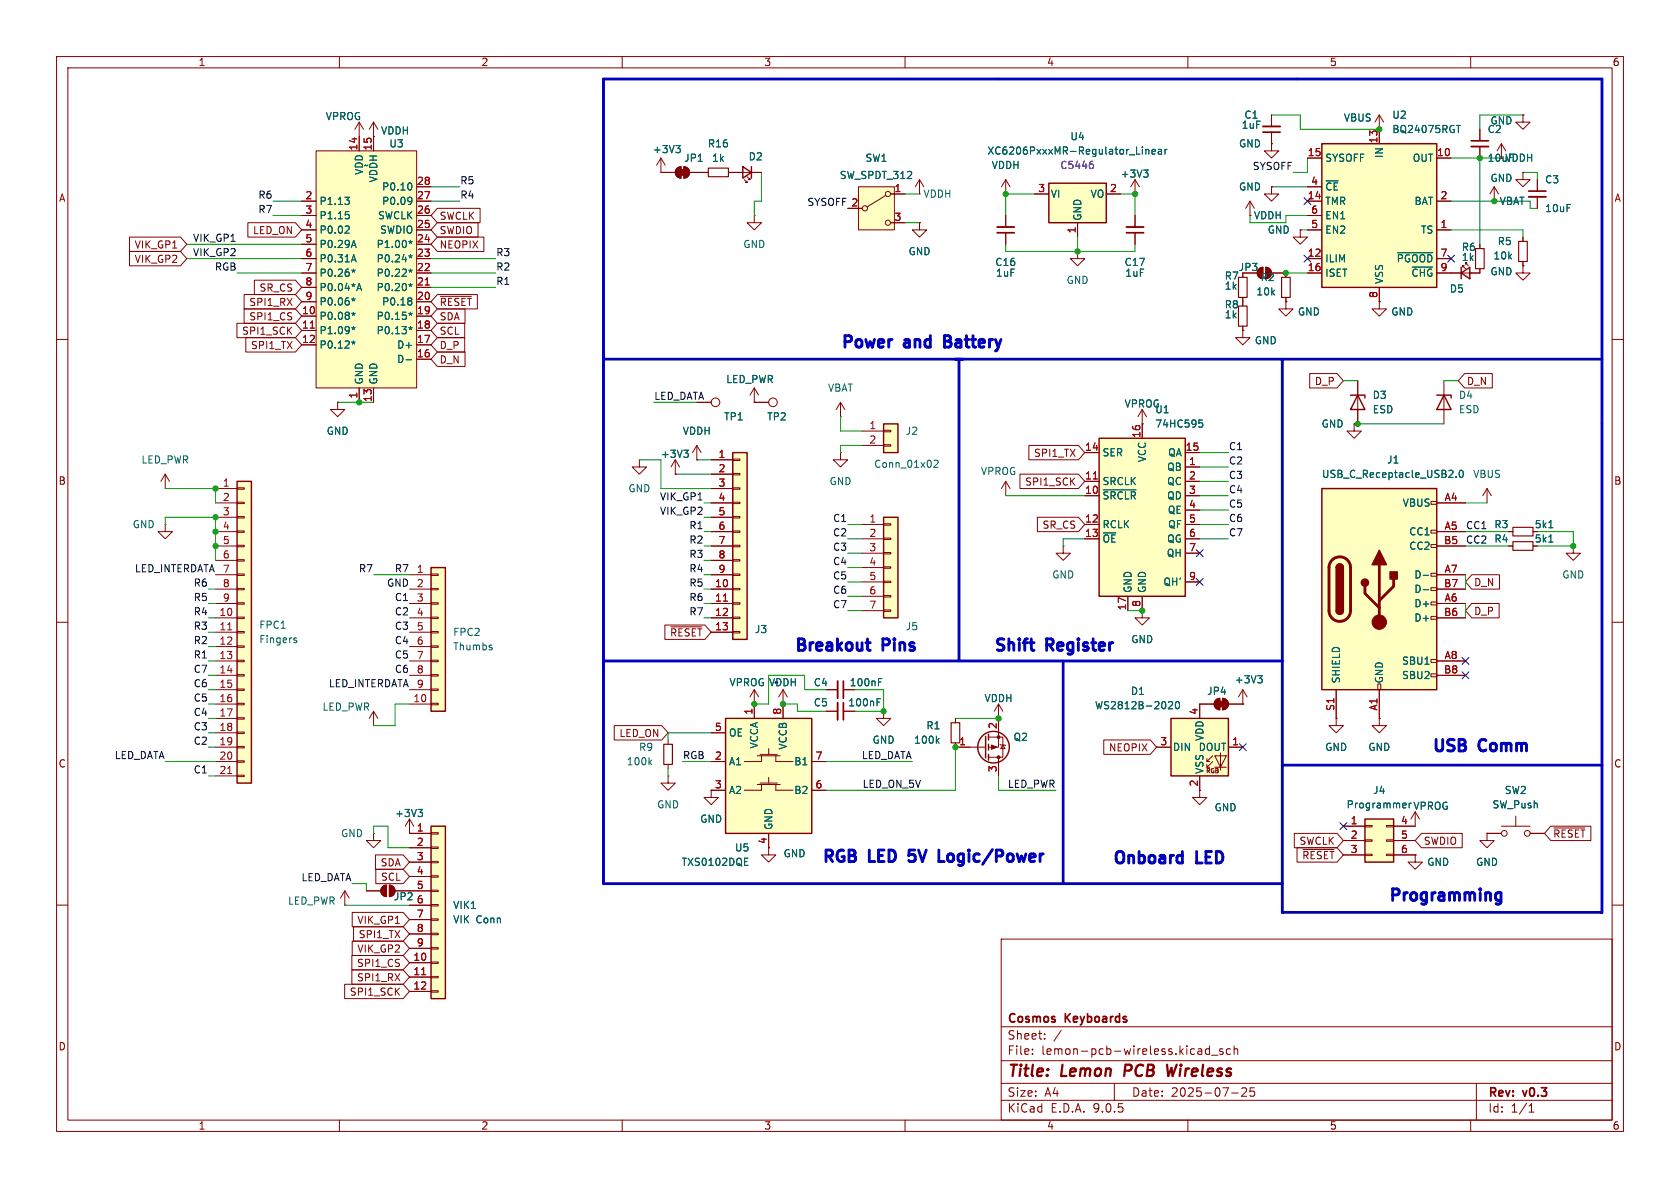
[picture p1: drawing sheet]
<svg xmlns="http://www.w3.org/2000/svg" width="297mm" height="210mm" viewBox="0 0 297 210" stroke-linecap="round" stroke-linejoin="round" font-family="sans-serif">
<defs><g id="words">
<g font-size="2.8" fill="#0000c2">
<text x="148.3" y="62.2">Power</text>
<text x="160" y="62.2">and</text>
<text x="168.2" y="62.2">Battery</text>
<text x="140.1" y="115.8">Breakout</text>
<text x="156.2" y="115.8">Pins</text>
<text x="175.4" y="115.8">Shift</text>
<text x="185.1" y="115.8">Register</text>
<text x="252.8" y="133.6">USB</text>
<text x="261.6" y="133.6">Comm</text>
<text x="145" y="153.2">RGB</text>
<text x="153.8" y="153.2">LED</text>
<text x="161.9" y="153.2">5V</text>
<text x="168.3" y="153.2">Logic/Power</text>
<text x="196.4" y="153.4">Onboard</text>
<text x="211.6" y="153.4">LED</text>
<text x="245.2" y="160">Programming</text>
</g>
<g font-size="2.8" fill="#840000">
<text x="178" y="190.9">Title:</text>
<text x="187.7" y="190.9">Lemon</text>
<text x="199.6" y="190.9">PCB</text>
<text x="207.9" y="190.9">Wireless</text>
</g>
<g font-size="2.1" fill="#840000">
<text x="178" y="184">Sheet:</text>
<text x="178" y="181.2">Cosmos</text>
<text x="188.4" y="181.2">Keyboards</text>
<text x="178" y="186.7">File:</text>
<text x="184.1" y="186.7">lemon-pcb-wireless.kicad_sch</text>
<text x="178" y="196.9">KiCad</text>
<text x="178" y="194.1">Size:</text>
<text x="184.7" y="194.1">A4</text>
<text x="185.7" y="196.9">E.D.A.</text>
<text x="193.3" y="196.9">9.0.5</text>
<text x="200" y="194.1">Date:</text>
<text x="207" y="194.1">2025-07-25</text>
<text x="263" y="194.3">Rev:</text>
<text x="263" y="196.9">Id:</text>
<text x="267.1" y="196.9">1/1</text>
<text x="269.4" y="194.3">v0.3</text>
</g>
<g font-size="1.8" fill="#840000">
<text x="35" y="11.9">1</text>
<text x="85" y="11.9">2</text>
<text x="135" y="11.9">3</text>
<text x="185" y="11.9">4</text>
<text x="235" y="11.9">5</text>
<text x="285" y="11.9">6</text>
<text x="262.9" y="28.8">10uF</text>
<text x="10.3" y="35.9">A</text>
<text x="285.3" y="35.9">A</text>
<text x="44.6" y="41.6">LED_ON</text>
<text x="77.6" y="39.1">SWCLK</text>
<text x="77.6" y="41.6">SWDIO</text>
<text x="23.7" y="44.1">VIK_GP1</text>
<text x="23.7" y="46.7">VIK_GP2</text>
<text x="77.6" y="44.1">NEOPIX</text>
<text x="45.8" y="51.8">SR_CS</text>
<text x="218.9" y="48.1">JP3</text>
<text x="42.7" y="59.4">SPI1_SCK</text>
<text x="44" y="56.8">SPI1_CS</text>
<text x="44" y="54.3">SPI1_RX</text>
<text x="77.6" y="54.3">~{RESET}</text>
<text x="77.6" y="59.4">SCL</text>
<text x="77.6" y="56.8">SDA</text>
<text x="44.3" y="61.9">SPI1_TX</text>
<text x="77.6" y="64.5">D_N</text>
<text x="77.6" y="61.9">D_P</text>
<text x="232.4" y="68.3">D_P</text>
<text x="259.2" y="68.3">D_N</text>
<text x="182.7" y="81">SPI1_TX</text>
<text x="10.3" y="85.9">B</text>
<text x="181.1" y="86">SPI1_SCK</text>
<text x="285.3" y="85.9">B</text>
<text x="184.2" y="93.7">SR_CS</text>
<text x="271.2" y="93.6">5k1</text>
<text x="271.2" y="96.1">5k1</text>
<text x="260.5" y="103.8">D_N</text>
<text x="118.4" y="112.7">~{RESET}</text>
<text x="260.5" y="108.9">D_P</text>
<text x="109.4" y="130.5">LED_ON</text>
<text x="10.3" y="135.9">C</text>
<text x="195.9" y="133">NEOPIX</text>
<text x="285.3" y="135.9">C</text>
<text x="135.6" y="149.3" transform="rotate(-90 135.6 149.3)">4</text>
<text x="229.6" y="149.5">SWCLK</text>
<text x="251.6" y="149.5">SWDIO</text>
<text x="274.5" y="148.3">~{RESET}</text>
<text x="67.2" y="153.4">SDA</text>
<text x="67.3" y="155.9">SCL</text>
<text x="230.1" y="152.1">~{RESET}</text>
<text x="69.5" y="159.4">JP2</text>
<text x="63.1" y="163.5">VIK_GP1</text>
<text x="63.3" y="166.1">SPI1_TX</text>
<text x="63" y="171.1">SPI1_CS</text>
<text x="63" y="173.7">SPI1_RX</text>
<text x="63.1" y="168.6">VIK_GP2</text>
<text x="61.7" y="176.2">SPI1_SCK</text>
<text x="10.3" y="185.9">D</text>
<text x="285.3" y="185.9">D</text>
<text x="35" y="199.9">1</text>
<text x="85" y="199.9">2</text>
<text x="135" y="199.9">3</text>
<text x="185" y="199.9">4</text>
<text x="235" y="199.9">5</text>
<text x="285" y="199.9">6</text>
</g>
<g font-size="1.8" fill="#006464">
<text x="57.5" y="21.4">VPROG</text>
<text x="67.3" y="24">VDDH</text>
<text x="219.4" y="23">1uF</text>
<text x="219.9" y="21.2">C1</text>
<text x="237.5" y="21.7">VBUS</text>
<text x="246" y="21.2">U2</text>
<text x="246" y="23.7">BQ24075RGT</text>
<text x="262.9" y="23.7">C2</text>
<text x="263.4" y="22.2">GND</text>
<text x="68.7" y="26.3">U3</text>
<text x="115.3" y="27.3">+3V3</text>
<text x="120.9" y="28.8">JP1</text>
<text x="125.1" y="26.3">R16</text>
<text x="125.8" y="28.8">1k</text>
<text x="132.3" y="28.5">D2</text>
<text x="152.9" y="28.8">SW1</text>
<text x="189.1" y="25">U4</text>
<text x="218.9" y="26.3">GND</text>
<text x="234.2" y="28.8">SYSOFF</text>
<text x="244.7" y="28" transform="rotate(-90 244.7 28)">IN</text>
<text x="249.7" y="28.8">OUT</text>
<text x="266" y="28.8">VDDH</text>
<text x="64.2" y="30.1">~</text>
<text x="64.4" y="31" transform="rotate(-90 64.4 31)">VDD</text>
<text x="66.9" y="32.3" transform="rotate(-90 66.9 32.3)">VDDH</text>
<text x="67.4" y="33.9">P0.10</text>
<text x="148.4" y="31.9">SW_SPDT_312</text>
<text x="163.2" y="35.2">VDDH</text>
<text x="175.2" y="30.1">VDDH</text>
<text x="185.7" y="35.2">VI</text>
<text x="192.7" y="35.2">VO</text>
<text x="198" y="31.6">+3V3</text>
<text x="218.9" y="33.9">GND</text>
<text x="234.2" y="33.9">~{CE}</text>
<text x="263.4" y="32.4">GND</text>
<text x="273.1" y="32.6">C3</text>
<text x="56.4" y="36.4">P1.13</text>
<text x="56.4" y="39">P1.15</text>
<text x="56.4" y="41.5">P0.02</text>
<text x="66.7" y="39">SWCLK</text>
<text x="67.1" y="41.5">SWDIO</text>
<text x="67.4" y="36.4">P0.09</text>
<text x="191.4" y="39.1" transform="rotate(-90 191.4 39.1)">GND</text>
<text x="221.6" y="39">VDDH</text>
<text x="224" y="41.5">GND</text>
<text x="234.2" y="36.4">TMR</text>
<text x="234.2" y="39">EN1</text>
<text x="234.2" y="41.5">EN2</text>
<text x="250" y="36.4">BAT</text>
<text x="251.1" y="41.5">TS</text>
<text x="265" y="36.4">VBAT</text>
<text x="273.1" y="37.7">10uF</text>
<text x="56.4" y="44">P0.29A</text>
<text x="56.4" y="46.6">P0.31A</text>
<text x="66.5" y="44">P1.00*</text>
<text x="66.5" y="46.6">P0.24*</text>
<text x="131.3" y="44">GND</text>
<text x="160.5" y="45.3">GND</text>
<text x="175.9" y="47.2">C16</text>
<text x="198.7" y="47.2">C17</text>
<text x="234.2" y="46.6">ILIM</text>
<text x="246.8" y="46.6">~{PGOOD}</text>
<text x="258.3" y="44.6">R6</text>
<text x="258.3" y="46.3">1k</text>
<text x="263.9" y="46.1">10k</text>
<text x="264.7" y="43.5">R5</text>
<text x="56.4" y="49.1">P0.26*</text>
<text x="56.4" y="51.7">P0.04*A</text>
<text x="66.5" y="49.1">P0.22*</text>
<text x="66.5" y="51.7">P0.20*</text>
<text x="176" y="49.1">1uF</text>
<text x="188.5" y="50.4">GND</text>
<text x="198.8" y="49.1">1uF</text>
<text x="216.4" y="49.6">R7</text>
<text x="216.4" y="51.4">1k</text>
<text x="222" y="52.4">10k</text>
<text x="222.8" y="49.9">R2</text>
<text x="234.2" y="49.1">ISET</text>
<text x="244.7" y="50.3" transform="rotate(-90 244.7 50.3)">VSS</text>
<text x="249.4" y="49.1">~{CHG}</text>
<text x="256.2" y="51.9">D5</text>
<text x="263.4" y="48.9">GND</text>
<text x="56.4" y="54.2">P0.06*</text>
<text x="56.4" y="56.7">P0.08*</text>
<text x="56.4" y="59.3">P1.09*</text>
<text x="66.5" y="56.7">P0.15*</text>
<text x="66.5" y="59.3">P0.13*</text>
<text x="67.4" y="54.2">P0.18</text>
<text x="216.4" y="54.7">R8</text>
<text x="216.4" y="56.5">1k</text>
<text x="229.4" y="56">GND</text>
<text x="245.9" y="56">GND</text>
<text x="56.4" y="61.8">P0.12*</text>
<text x="70.1" y="61.8">D+</text>
<text x="70.1" y="64.4">D-</text>
<text x="221.7" y="61.1">GND</text>
<text x="64.4" y="68.1" transform="rotate(-90 64.4 68.1)">GND</text>
<text x="66.9" y="68.1" transform="rotate(-90 66.9 68.1)">GND</text>
<text x="128.3" y="67.9">LED_PWR</text>
<text x="146.3" y="69.4">VBAT</text>
<text x="242.6" y="70.7">D3</text>
<text x="257.8" y="70.7">D4</text>
<text x="57.7" y="77.1">GND</text>
<text x="120.6" y="77.1">VDDH</text>
<text x="127.9" y="74.5">TP1</text>
<text x="135.5" y="74.5">TP2</text>
<text x="160" y="77.1">J2</text>
<text x="198.7" y="72.2">VPROG</text>
<text x="204.1" y="73.3">U1</text>
<text x="204.1" y="75.8">74HC595</text>
<text x="233.5" y="75.8">GND</text>
<text x="242.6" y="73.3">ESD</text>
<text x="257.8" y="73.3">ESD</text>
<text x="24.9" y="82.1">LED_PWR</text>
<text x="116.7" y="81.1">+3V3</text>
<text x="154.4" y="82.9">Conn_01x02</text>
<text x="194.8" y="80.9">SER</text>
<text x="202.8" y="81.8" transform="rotate(-90 202.8 81.8)">VCC</text>
<text x="206.2" y="83.4">QB</text>
<text x="206.4" y="80.9">QA</text>
<text x="245.1" y="82.1">J1</text>
<text x="111" y="87.2">GND</text>
<text x="146.6" y="86">GND</text>
<text x="173.3" y="84.2">VPROG</text>
<text x="194.8" y="86">SRCLK</text>
<text x="194.8" y="88.5">~{SRCLR}</text>
<text x="206.2" y="86">QC</text>
<text x="206.2" y="88.5">QD</text>
<text x="233.6" y="84.7">USB_C_Receptacle_USB2.0</text>
<text x="247.9" y="89.8">VBUS</text>
<text x="260.3" y="84.7">VBUS</text>
<text x="23.4" y="93.6">GND</text>
<text x="194.8" y="93.6">RCLK</text>
<text x="206.4" y="91">QE</text>
<text x="206.4" y="93.6">QF</text>
<text x="249" y="94.8">CC1</text>
<text x="264.1" y="93.6">R3</text>
<text x="194.8" y="96.1">~{OE}</text>
<text x="206.2" y="98.7">QH</text>
<text x="206.2" y="96.1">QG</text>
<text x="249" y="97.4">CC2</text>
<text x="264.1" y="96.1">R4</text>
<text x="185.9" y="102.5">GND</text>
<text x="200.3" y="104.9" transform="rotate(-90 200.3 104.9)">GND</text>
<text x="202.8" y="104.9" transform="rotate(-90 202.8 104.9)">GND</text>
<text x="205.6" y="103.7">QH'</text>
<text x="249.9" y="102.5">D-</text>
<text x="249.9" y="105">D-</text>
<text x="249.9" y="107.5">D+</text>
<text x="276.1" y="102.5">GND</text>
<text x="45.7" y="111.4">FPC1</text>
<text x="45.7" y="113.9">Fingers</text>
<text x="80" y="112.6">FPC2</text>
<text x="133.4" y="112.1">J3</text>
<text x="160" y="111.6">J5</text>
<text x="199.9" y="113.9">GND</text>
<text x="249.9" y="110.1">D+</text>
<text x="80" y="115.2">Thumbs</text>
<text x="247.8" y="117.7">SBU1</text>
<text x="56.9" y="125.8">LED_PWR</text>
<text x="128.9" y="121.5">VPROG VDDH</text>
<text x="143.8" y="121.5">C4</text>
<text x="143.8" y="125.1">C5</text>
<text x="149.9" y="125.1">100nF</text>
<text x="150.1" y="121.5">100nF</text>
<text x="173.9" y="124.3">VDDH</text>
<text x="193.5" y="125.6">WS2812B-2020</text>
<text x="199.8" y="123">D1</text>
<text x="213.3" y="123">JP4</text>
<text x="218.2" y="121">+3V3</text>
<text x="237.1" y="120.9" transform="rotate(-90 237.1 120.9)">SHIELD</text>
<text x="244.7" y="120.9" transform="rotate(-90 244.7 120.9)">GND</text>
<text x="247.8" y="120.2">SBU2</text>
<text x="128.8" y="130.4">OE</text>
<text x="154.2" y="131.7">GND</text>
<text x="161.5" y="131.7">100k</text>
<text x="163.7" y="129.1">R1</text>
<text x="179.1" y="131.2">Q2</text>
<text x="213" y="131.1" transform="rotate(-90 213 131.1)">VDD</text>
<text x="110.7" y="135.5">100k</text>
<text x="112.9" y="132.9">R9</text>
<text x="128.8" y="135.5">A1</text>
<text x="134.2" y="132.4" transform="rotate(-90 134.2 132.4)">VCCA</text>
<text x="139.3" y="132.6" transform="rotate(-90 139.3 132.6)">VCCB</text>
<text x="140.3" y="135.5">B1</text>
<text x="207.3" y="132.9">DIN</text>
<text x="211.8" y="132.9">DOUT</text>
<text x="213" y="136.9" transform="rotate(-90 213 136.9)">VSS</text>
<text x="234.2" y="132.9">GND</text>
<text x="241.8" y="132.9">GND</text>
<text x="116.1" y="143.1">GND</text>
<text x="128.8" y="140.6">A2</text>
<text x="140.3" y="140.6">B2</text>
<text x="214.6" y="143.6">GND</text>
<text x="238" y="143.1">Programmer</text>
<text x="242.6" y="140.6">J4</text>
<text x="249.8" y="143.4">VPROG</text>
<text x="263.8" y="143.1">SW_Push</text>
<text x="265.9" y="140.6">SW2</text>
<text x="60.2" y="148.2">GND</text>
<text x="69.7" y="144.6">+3V3</text>
<text x="123.7" y="145.6">GND</text>
<text x="136.8" y="146.8" transform="rotate(-90 136.8 146.8)">GND</text>
<text x="120.4" y="153.3">TXS0102DQE</text>
<text x="129.8" y="150.7">U5</text>
<text x="138.4" y="151.7">GND</text>
<text x="252.2" y="153.3">GND</text>
<text x="260.9" y="153.3">GND</text>
<text x="50.8" y="160.1">LED_PWR</text>
<text x="80" y="160.9">VIK1</text>
<text x="80" y="163.4">VIK</text>
<text x="84.2" y="163.4">Conn</text>
</g>
<g font-size="1.8" fill="#a90000">
<text x="63.2" y="26.7" transform="rotate(-90 63.2 26.7)">14</text>
<text x="65.8" y="26.7" transform="rotate(-90 65.8 26.7)">15</text>
<text x="231.1" y="27.7">15</text>
<text x="243.6" y="25.4" transform="rotate(-90 243.6 25.4)">13</text>
<text x="254" y="27.7">10</text>
<text x="53.9" y="35.3">2</text>
<text x="73.6" y="32.8">28</text>
<text x="73.6" y="35.3">27</text>
<text x="158" y="34">1</text>
<text x="183.4" y="34">3</text>
<text x="196.1" y="34">2</text>
<text x="231.1" y="35.3">14</text>
<text x="231.7" y="32.8">4</text>
<text x="254.6" y="35.3">2</text>
<text x="53.9" y="37.8">3</text>
<text x="53.9" y="40.4">4</text>
<text x="73.6" y="37.8">26</text>
<text x="73.6" y="40.4">25</text>
<text x="150.4" y="36.6">2</text>
<text x="158" y="39.1">3</text>
<text x="190.2" y="41.3" transform="rotate(-90 190.2 41.3)">1</text>
<text x="231.7" y="37.8">6</text>
<text x="231.7" y="40.4">5</text>
<text x="254.6" y="40.4">1</text>
<text x="53.9" y="42.9">5</text>
<text x="53.9" y="45.5">6</text>
<text x="73.6" y="42.9">24</text>
<text x="73.6" y="45.5">23</text>
<text x="231.1" y="45.5">12</text>
<text x="254.6" y="45.5">7</text>
<text x="53.9" y="48">7</text>
<text x="53.9" y="50.5">8</text>
<text x="53.9" y="53.1">9</text>
<text x="73.6" y="48">22</text>
<text x="73.6" y="50.5">21</text>
<text x="73.6" y="53.1">20</text>
<text x="231.1" y="48">16</text>
<text x="243.6" y="52.8" transform="rotate(-90 243.6 52.8)">8</text>
<text x="254.6" y="48">9</text>
<text x="53.3" y="55.6">10</text>
<text x="53.3" y="58.2">11</text>
<text x="73.6" y="55.6">19</text>
<text x="73.6" y="58.2">18</text>
<text x="53.3" y="60.7">12</text>
<text x="73.6" y="60.7">17</text>
<text x="73.6" y="63.2">16</text>
<text x="63.2" y="70.6" transform="rotate(-90 63.2 70.6)">1</text>
<text x="65.8" y="71.2" transform="rotate(-90 65.8 71.2)">13</text>
<text x="153.6" y="75.9">1</text>
<text x="201.7" y="77.5" transform="rotate(-90 201.7 77.5)">16</text>
<text x="126.9" y="81">1</text>
<text x="126.9" y="83.6">2</text>
<text x="153.6" y="78.5">2</text>
<text x="191.7" y="79.8">14</text>
<text x="209.5" y="79.8">15</text>
<text x="210.1" y="82.3">1</text>
<text x="39.3" y="86.1">1</text>
<text x="39.3" y="88.6">2</text>
<text x="126.9" y="86.1">3</text>
<text x="126.9" y="88.6">4</text>
<text x="191.7" y="84.8">11</text>
<text x="191.7" y="87.4">10</text>
<text x="210.1" y="84.8">2</text>
<text x="210.1" y="87.4">3</text>
<text x="210.1" y="89.9">4</text>
<text x="255.3" y="88.6">A4</text>
<text x="39.3" y="91.2">3</text>
<text x="39.3" y="93.7">4</text>
<text x="126.9" y="91.2">5</text>
<text x="126.9" y="93.7">6</text>
<text x="153.6" y="92.5">1</text>
<text x="153.6" y="95">2</text>
<text x="191.7" y="92.5">12</text>
<text x="191.7" y="95">13</text>
<text x="210.1" y="92.5">5</text>
<text x="210.1" y="95">6</text>
<text x="255.3" y="93.7">A5</text>
<text x="39.3" y="96.3">5</text>
<text x="39.3" y="98.8">6</text>
<text x="73.6" y="101.3">1</text>
<text x="126.9" y="96.3">7</text>
<text x="126.9" y="98.8">8</text>
<text x="126.9" y="101.3">9</text>
<text x="153.6" y="97.5">3</text>
<text x="153.6" y="100.1">4</text>
<text x="210.1" y="97.5">7</text>
<text x="255.2" y="96.3">B5</text>
<text x="255.3" y="101.3">A7</text>
<text x="39.3" y="103.9">8</text>
<text x="39.3" y="106.4">9</text>
<text x="73.6" y="103.9">2</text>
<text x="73.6" y="106.4">3</text>
<text x="126.3" y="103.9">10</text>
<text x="126.3" y="106.4">11</text>
<text x="153.6" y="102.6">5</text>
<text x="153.6" y="105.2">6</text>
<text x="153.6" y="107.7">7</text>
<text x="199.1" y="108" transform="rotate(-90 199.1 108)">17</text>
<text x="201.7" y="107.4" transform="rotate(-90 201.7 107.4)">8</text>
<text x="210.1" y="102.6">9</text>
<text x="255.2" y="103.9">B7</text>
<text x="255.3" y="106.4">A6</text>
<text x="38.7" y="109">10</text>
<text x="38.7" y="111.5">11</text>
<text x="73.6" y="109">4</text>
<text x="73.6" y="111.5">5</text>
<text x="126.3" y="109">12</text>
<text x="126.3" y="111.5">13</text>
<text x="255.2" y="109">B6</text>
<text x="38.7" y="114">12</text>
<text x="38.7" y="116.6">13</text>
<text x="38.7" y="119.1">14</text>
<text x="73.6" y="114">6</text>
<text x="73.6" y="116.6">7</text>
<text x="73.6" y="119.1">8</text>
<text x="255.2" y="119.1">B8</text>
<text x="255.3" y="116.6">A8</text>
<text x="38.7" y="121.7">15</text>
<text x="38.7" y="124.2">16</text>
<text x="73" y="124.2">10</text>
<text x="236" y="125.8" transform="rotate(-90 236 125.8)">S1</text>
<text x="243.6" y="125.7" transform="rotate(-90 243.6 125.7)">A1</text>
<text x="38.7" y="126.7">17</text>
<text x="38.7" y="129.3">18</text>
<text x="38.7" y="131.8">19</text>
<text x="126.3" y="129.3">5</text>
<text x="133.1" y="126.4" transform="rotate(-90 133.1 126.4)">1</text>
<text x="138.2" y="126.4" transform="rotate(-90 138.2 126.4)">8</text>
<text x="169.5" y="131.8">1</text>
<text x="176.3" y="129" transform="rotate(-90 176.3 129)">2</text>
<text x="205" y="131.8">3</text>
<text x="211.8" y="126.4" transform="rotate(-90 211.8 126.4)">4</text>
<text x="217.7" y="131.8">1</text>
<text x="38.7" y="134.4">20</text>
<text x="38.7" y="136.9">21</text>
<text x="126.3" y="134.4">2</text>
<text x="144.1" y="134.4">7</text>
<text x="176.3" y="136.6" transform="rotate(-90 176.3 136.6)">3</text>
<text x="126.3" y="139.4">3</text>
<text x="144.1" y="139.4">6</text>
<text x="211.8" y="139.1" transform="rotate(-90 211.8 139.1)">2</text>
<text x="73.6" y="147.1">1</text>
<text x="73.6" y="149.6">2</text>
<text x="238.7" y="145.8">1</text>
<text x="238.7" y="148.3">2</text>
<text x="247.6" y="145.8">4</text>
<text x="247.6" y="148.3">5</text>
<text x="73.6" y="152.1">3</text>
<text x="73.6" y="154.7">4</text>
<text x="238.7" y="150.9">3</text>
<text x="247.6" y="150.9">6</text>
<text x="73.6" y="157.2">5</text>
<text x="73.6" y="159.8">6</text>
<text x="73.6" y="162.3">7</text>
<text x="73.6" y="164.8">8</text>
<text x="73.6" y="167.4">9</text>
<text x="73" y="169.9">10</text>
<text x="73" y="172.5">11</text>
<text x="73" y="175">12</text>
</g>
<g font-size="1.8" fill="#840084">
<text x="174.5" y="27.5">XC6206PxxxMR-Regulator_Linear</text>
<text x="187.3" y="30.1">C5446</text>
</g>
<g font-size="1.8" fill="#0f0f0f">
<text x="45.6" y="35.2">R6</text>
<text x="81.3" y="35.2">R4</text>
<text x="81.3" y="32.7">R5</text>
<text x="221.4" y="30.1">SYSOFF</text>
<text x="45.6" y="37.8">R7</text>
<text x="142.6" y="36.5">SYSOFF 2</text>
<text x="34" y="45.4">VIK_GP2</text>
<text x="34" y="42.8">VIK_GP1</text>
<text x="37.9" y="47.9">RGB</text>
<text x="87.6" y="45.4">R3</text>
<text x="87.6" y="47.9">R2</text>
<text x="87.6" y="50.5">R1</text>
<text x="115.6" y="70.8">LED_DATA</text>
<text x="217.2" y="79.7">C1</text>
<text x="217.2" y="82.2">C2</text>
<text x="116.6" y="88.6">VIK_GP1</text>
<text x="217.2" y="89.8">C5</text>
<text x="217.2" y="87.3">C4</text>
<text x="217.2" y="84.7">C3</text>
<text x="116.6" y="91.1">VIK_GP2</text>
<text x="121.8" y="93.6">R1</text>
<text x="147.2" y="94.9">C2</text>
<text x="147.2" y="92.4">C1</text>
<text x="217.2" y="92.4">C6</text>
<text x="217.2" y="94.9">C7</text>
<text x="259.1" y="93.6">CC1</text>
<text x="23.7" y="101.3">LED_INTERDATA 7</text>
<text x="63.4" y="101.3">R7</text>
<text x="69.7" y="101.3">R7</text>
<text x="121.8" y="96.2">R2</text>
<text x="121.8" y="101.3">R4</text>
<text x="121.8" y="98.7">R3</text>
<text x="147.2" y="97.4">C3</text>
<text x="147.2" y="100">C4</text>
<text x="259.1" y="96.2">CC2</text>
<text x="34.1" y="103.8">R6</text>
<text x="34.1" y="106.3">R5</text>
<text x="68.3" y="103.8">GND</text>
<text x="69.7" y="106.3">C1</text>
<text x="121.8" y="106.3">R6</text>
<text x="121.8" y="103.8">R5</text>
<text x="147.2" y="102.5">C5</text>
<text x="147.2" y="105.1">C6</text>
<text x="147.2" y="107.6">C7</text>
<text x="34.1" y="108.9">R4</text>
<text x="34.1" y="111.4">R3</text>
<text x="34.1" y="114">R2</text>
<text x="69.7" y="111.4">C3</text>
<text x="69.7" y="108.9">C2</text>
<text x="69.7" y="114">C4</text>
<text x="121.8" y="108.9">R7</text>
<text x="34.1" y="116.5">R1</text>
<text x="34.1" y="119">C7</text>
<text x="69.7" y="119">C6</text>
<text x="69.7" y="116.5">C5</text>
<text x="34.1" y="124.1">C5</text>
<text x="34.1" y="121.6">C6</text>
<text x="58" y="121.6">LED_INTERDATA 9</text>
<text x="34.1" y="126.7">C4</text>
<text x="34.1" y="129.2">C3</text>
<text x="34.1" y="131.7">C2</text>
<text x="20.2" y="134.3">LED_DATA</text>
<text x="34.1" y="136.8">C1</text>
<text x="120.6" y="134.3">RGB</text>
<text x="152.3" y="134.3">LED_DATA</text>
<text x="152.4" y="139.4">LED_ON_5V</text>
<text x="178.1" y="139.4">LED_PWR</text>
<text x="53.2" y="155.9">LED_DATA</text>
</g>
<text font-size="1.1" fill="#840000" x="213.1" y="136.9">RGB</text>
</g></defs>
<g fill="none" stroke="#840000" stroke-width=".18">
<path d="M10 10h277v190h-277zM12 12h273v186h-273zM60 10v2M110 10v2M160 10v2M210 10v2M260 10v2M200.7 34.3h.1M200.7 31.8l-.8 1.2M200.7 31.8l.7 1.2M200.7 31.8v2.5M10 60h2"/>
<path d="M285 60h2M10 110h2M285 110h2M10 160h2M177 166h108v32h-108zM285 160h2M60 198v2M110 198v2M160 198v2M177 194.5h108M177 191.5h108M177 187.5h108"/>
<path d="M177 181.5h108M182.5 186.3v.1M182.5 185.5v.1M184.7 183.6v.1M184.7 182.8v.1M187.6 182.1l-1.3 2M197 191.5v3M210 198v2M213.8 184.9v1.5M213.8 185.5l-.4-.1-.3 .3v.4l.1 .2h.6M214.2 186.5h1.1M216.2 185.5l-.4-.1-.2 .2 .1 .2 .5 .2v.3h-.6"/>
<path d="M217.5 185.5l-.4-.1-.3 .3v.4l.2 .2h.5M217.7 193.2h1.2M218.2 185.5l.2-.1 .3 .1 .1 .9M218.2 184.9v1.5M219.5 192.4l.6-.1 .2 .1 .1 .3-.9 1.1h.9M221.7 192.3h-.7v.7l.2-.1h.5l.1 .3-.1 .5-.2 .1-.5-.1M260 198v2M261 191.5v6.5M270.3 196.6h.9M270.3 195.5l.4-.4v1.5"/>
</g>
<path d="M199 188.2l-.3 2M208 188.2l-.7 2-.2-1.4-.6 1.4" fill="none" stroke="#840000" stroke-width=".4"/>
<path d="M202.2 30.1h.8l-.5 .4M202.7 30.5l.3 .3v.3l-.3 .2" fill="none" stroke="#006464" stroke-width=".18"/>
<path d="M156.2 91.4h2.5v17.8h-2.5z" fill="#ffffc2"/>
<path d="M156.2 91.4h2.5v17.8h-2.5z" fill="none" stroke="#840000" stroke-width=".25"/>
<g fill="none" stroke="#840000" stroke-width=".18">
<path d="M152.4 92.7h3.8M152.4 95.3h3.8M152.4 97.8h3.8M156.2 92.6h1.3v.2h-1.3zM156.2 95.1h1.3v.3h-1.3zM156.2 97.7h1.3v.2h-1.3zM152.4 100.3h3.8M152.4 102.9h3.8M152.4 105.4h3.8M152.4 108h3.8M156.2 100.2h1.3v.3h-1.3zM156.2 102.7h1.3v.3h-1.3z"/>
<path d="M156.2 105.3h1.3v.2h-1.3zM156.2 107.8h1.3v.3h-1.3z"/>
</g>
<path d="M41.9 85.1h2.5v53.3h-2.5z" fill="#ffffc2"/>
<path d="M41.9 85.1h2.5v53.3h-2.5z" fill="none" stroke="#840000" stroke-width=".25"/>
<g fill="none" stroke="#840000" stroke-width=".18">
<path d="M63.5 21.6l-.8 1.3M63.5 21.6l.8 1.3M63.5 21.6v2.5M66 24.1h.1M66 21.6l.8 1.3M66 21.6l-.7 1.3M66 21.6v2.5M29.2 86.4h.1M29.2 92.7v1.3h1.3l-1.3 1.3-1.3-1.3h1.3M29.2 92.7h.1M29.2 83.8l-.8 1.3M29.2 83.8l.8 1.3"/>
<path d="M29.2 83.8v2.6M38.1 86.4h3.8M38.1 88.9h3.8M38.1 91.4h3.8M38.1 94h3.8M38.1 96.5h3.8M38.1 99.1h3.8M41.9 86.2h1.3v.3h-1.3zM41.9 88.8h1.3v.2h-1.3zM41.9 91.3h1.3v.3h-1.3zM41.9 93.9h1.3v.2h-1.3zM41.9 96.4h1.3v.2h-1.3z"/>
<path d="M41.9 98.9h1.3v.3h-1.3zM38.1 101.6h3.8M38.1 104.1h3.8M38.1 106.7h3.8M38.1 109.2h3.8M38.1 111.8h3.8M38.1 114.3h3.8M38.1 116.8h3.8M38.1 119.4h3.8M41.9 101.5h1.3v.2h-1.3zM41.9 104h1.3v.3h-1.3zM41.9 106.6h1.3v.2h-1.3z"/>
<path d="M41.9 109.1h1.3v.2h-1.3zM41.9 111.6h1.3v.3h-1.3zM41.9 114.2h1.3v.2h-1.3zM41.9 116.7h1.3v.3h-1.3zM41.9 119.3h1.3v.2h-1.3zM38.1 121.9h3.8M38.1 124.5h3.8M38.1 127h3.8M38.1 129.5h3.8M38.1 132.1h3.8M38.1 134.6h3.8M38.1 137.2h3.8"/>
<path d="M41.9 121.8h1.3v.2h-1.3zM41.9 124.3h1.3v.3h-1.3zM41.9 126.9h1.3v.2h-1.3zM41.9 129.4h1.3v.3h-1.3zM41.9 132h1.3v.2h-1.3zM41.9 134.5h1.3v.2h-1.3zM41.9 137h1.3v.3h-1.3z"/>
</g>
<path d="M40.2 111.3h.8M40.2 136.7h.8" fill="none" stroke="#a90000" stroke-width=".18"/>
<path d="M52.1 113.2h.3l.1 .2-.2 .2h-.2M52.1 112.8h.3" fill="none" stroke="#006464" stroke-width=".18"/>
<path d="M129.5 80h2.6v33h-2.6z" fill="#ffffc2"/>
<path d="M129.5 80h2.6v33h-2.6z" fill="none" stroke="#840000" stroke-width=".25"/>
<g fill="none" stroke="#840000" stroke-width=".18">
<path d="M116.8 27.9l-.7 1.3M116.8 27.9l.8 1.3M116.8 27.9v2.6h2.6M119.7 29.8l.7-.3v2a1.02 1.02 0 0 1-.9-.6 1.02 1.02 0 0 1 .2-1.1zM120.9 29.5a1.02 1.02 0 0 1 1 1 1.02 1.02 0 0 1-1 1zM121.9 30.5h2.6M59.7 71.1v1.3h1.3l-1.3 1.3-1.3-1.3h1.3M59.7 71.1h.1M239.4 74.9v1.3h1.3l-1.3 1.3-1.3-1.3h1.3M239.4 74.9h.1M119.4 83.8h.1M119.4 81.3l-.8 1.3"/>
<path d="M119.4 81.3l.7 1.3M119.4 81.3v2.5M125.7 81.3h3.8M125.7 83.8h3.8M125.7 86.4h3.8M125.7 88.9h3.8M125.7 91.4h3.8M125.7 94h3.8M125.7 96.5h3.8M125.7 99.1h3.8M129.5 81.2h1.3v.2h-1.3zM129.5 83.7h1.3v.2h-1.3z"/>
<path d="M129.5 86.2h1.3v.3h-1.3zM129.5 88.8h1.3v.2h-1.3zM129.5 91.3h1.3v.3h-1.3zM129.5 93.9h1.3v.2h-1.3zM129.5 96.4h1.3v.2h-1.3zM129.5 98.9h1.3v.3h-1.3zM125.7 101.6h3.8M125.7 104.1h3.8M125.7 106.7h3.8M125.7 109.2h3.8M125.7 111.8h3.8M129.5 101.5h1.3v.2h-1.3z"/>
<path d="M129.5 104h1.3v.3h-1.3zM129.5 106.6h1.3v.2h-1.3zM129.5 109.1h1.3v.2h-1.3zM129.5 111.6h1.3v.3h-1.3zM118.1 137.2v1.2h1.3l-1.3 1.3-1.3-1.3h1.3M118.1 137.2h.1M118.1 130.8v.8M118.1 135.1v.8"/>
</g>
<path d="M127.9 106.3h.7" fill="none" stroke="#a90000" stroke-width=".18"/>
<path d="M117.3 131.6h1.6v3.5h-1.6z" fill="none" stroke="#840000" stroke-width=".2"/>
<path d="M119.5 25.7h.8l-.5 .5M120 26.2l.3 .3v.3l-.3 .2M120.9 79.6h.8l-.4 .5M121.4 80.1l.3 .2v.3l-.3 .3M114.9 134.7l.3 .5M115.2 134.4l-.5 .4" fill="none" stroke="#006464" stroke-width=".18"/>
<g fill="#840000" stroke="#840000" stroke-width=".18">
<path d="M120.1 30h1.1v1h-1.1z"/>
<path d="M120.9 29.5a1.02 1.02 0 0 1 1 1 1.02 1.02 0 0 1-1 1z"/>
<path d="M119.7 29.8l.7-.3v2a1.02 1.02 0 0 1-.9-.6 1.02 1.02 0 0 1 .2-1.1z"/>
</g>
<path d="M194.3 77.5h15.2v27.9h-15.2z" fill="#ffffc2"/>
<path d="M194.3 77.5h15.2v27.9h-15.2z" fill="none" stroke="#840000" stroke-width=".25"/>
<g fill="none" stroke="#840000" stroke-width=".18">
<path d="M123.2 78.7l-.8 1.3M123.2 78.7l.8 1.3M123.2 78.7v2.6M201.9 74.9v2.6M113 81.3v1.3h1.3l-1.3 1.2-1.2-1.2h1.2M113 81.3h.1M123.2 81.3h.1M188 96.5v1.3h1.2l-1.2 1.3-1.3-1.3h1.3M188 96.5h.1M191.8 80h2.5M191.8 85.1h2.5M191.8 87.6h2.5"/>
<path d="M191.8 92.7h2.5M191.8 95.3h2.5M209.5 80h2.6M209.5 85.1h2.6M209.5 87.6h2.6M209.5 92.7h2.6M209.5 95.3h2.6M209.5 82.6h2.6M209.5 90.2h2.6M209.5 97.8h2.6M199.4 105.4v2.6M201.9 105.4v2.6"/>
<path d="M209.5 102.9h2.6"/>
</g>
<path d="M193.3 84.7h.7" fill="none" stroke="#a90000" stroke-width=".18"/>
<path d="M212 74.2h.6M212.1 74.7h.3l.2 .3-.1 .4-.4 .1M195 86.6h5.8" fill="none" stroke="#006464" stroke-width=".18"/>
<path d="M55.9 26.7h17.8v41.9h-17.8z" fill="#ffffc2"/>
<g fill="none" stroke="#840000" stroke-width=".18">
<path d="M53.3 35.6h2.6M53.3 38.1h2.6M55.9 26.7h17.8v41.9h-17.8zM63.5 24.1v2.6M66 24.1v2.6M73.7 35.6h2.5M73.7 38.1h2.5M73.7 33h2.5M224.8 25.4v1.3h1.3l-1.3 1.2-1.3-1.2h1.3M224.8 25.4h.1M224.8 20.3v2.1M224.8 23.4v2"/>
<path d="M271.8 31.8v2M271.8 34.8v2M53.3 40.6h2.6M53.3 43.2h2.6M53.3 45.7h2.6M53.3 48.3h2.6M53.3 50.8h2.6M53.3 53.3h2.6M53.3 55.9h2.6M53.3 58.4h2.6M73.7 40.6h2.5M73.7 43.2h2.5"/>
<path d="M73.7 45.7h2.5M73.7 48.3h2.5M73.7 50.8h2.5M73.7 53.3h2.5M73.7 55.9h2.5M73.7 58.4h2.5M261.6 43.2v.7M261.6 47.5v.8M269.2 47v1.3h1.3l-1.3 1.2-1.2-1.2h1.2M269.2 47h.1M269.2 41.9v.8M269.2 46.2v.8"/>
<path d="M53.3 61h2.6M63.5 68.6v2.5M66 68.6v2.5M73.7 61h2.5M73.7 63.5h2.5M201.9 108v1.2h1.3l-1.3 1.3-1.2-1.3h1.2M201.9 108h.1M212.1 139.7v1.3h1.3l-1.3 1.2-1.3-1.2h1.3"/>
</g>
<g fill="none" stroke="#006464" stroke-width=".18">
<path d="M61 34.9h.7l-.4 .5M61.1 37.4h.6M61.5 35.4l.2 .2v.3l-.2 .2M61.5 37.9l.2 .2v.3l-.2 .3M61.5 39.9l.2 .3v.3l-.7 .7h.7M72.5 32.3a.79 .79 0 0 1 0 1.3M72.6 34.9l.1 .1a1.03 1.03 0 0 1-.1 1.1M72.8 35.4l-.2 .3M62.2 47.8l.3 .1M62.2 52.8l.3 .2M62.2 55.4l.3 .1M62.2 57.9l.3 .1"/>
<path d="M62.2 43.4h.6M62.2 45.9h.6M62.5 47.6v.3M62.5 52.6v.4M62.5 55.2v.3M62.5 57.7v.3M62.5 47.9l-.2 .2M62.5 47.9l.2 .2M62.5 53l-.2 .2M62.5 53l.2 .2M62.5 55.5l-.2 .2M62.5 55.5l.2 .2"/>
<path d="M62.5 58l-.2 .3M62.5 58l.2 .3M62.5 42.5l.5 1.3M62.5 45l.5 1.3M62.8 47.8l-.3 .1M62.8 52.8l-.3 .2M62.8 55.4l-.3 .1M62.8 57.9l-.3 .1M63.1 51.4l.4-1.3 .4 1.3M63.2 51h.6M72.3 42.7l.3 .1M72.3 45.2l.3 .1"/>
<path d="M72.3 47.8l.3 .1M72.3 50.3l.3 .1M72.3 55.4l.3 .1M72.3 57.9l.3 .1M72.6 52.6l.2 .3-.2 .3 .2 .2v.3l-.2 .2M72.6 42.5v.3M72.6 45v.3M72.6 47.6v.3M72.6 50.1v.3M72.6 55.2v.3M72.6 57.7v.3M72.6 42.8l-.2 .2"/>
<path d="M72.6 42.8l.1 .2M72.6 45.3l-.2 .3M72.6 45.3l.1 .3M72.6 47.9l-.2 .2M72.6 47.9l.1 .2M72.6 50.4l-.2 .3M72.6 50.4l.1 .3M72.6 55.5l-.2 .2M72.6 55.5l.1 .2M72.6 58l-.2 .3M72.6 58l.1 .3M72.9 42.7l-.3 .1"/>
<path d="M72.9 45.2l-.3 .1M72.9 47.8l-.3 .1M72.9 50.3l-.3 .1M72.9 55.4l-.3 .1M72.9 57.9l-.3 .1M62.2 60.5l.3 .1M62.5 60.3v.3M62.5 60.6l-.2 .2M62.5 60.6l.2 .2M62.8 60.5l-.3 .1M71.8 63.6h.9"/>
</g>
<path d="M54.9 58h.7M75.2 50.4h.7" fill="none" stroke="#a90000" stroke-width=".18"/>
<path d="M260.9 43.9h1.5v3.6h-1.5zM268.5 42.7h1.5v3.5h-1.5z" fill="none" stroke="#840000" stroke-width=".2"/>
<path d="M223.3 23.4h3M270.3 33.8h3" fill="none" stroke="#840000" stroke-width=".3"/>
<path d="M223.3 22.4h3M270.3 34.8h3" fill="none" stroke="#840000" stroke-width=".33"/>
<path d="M207 127h10.2v10.2h-10.2z" fill="#ffffc2"/>
<path d="M204.5 132.1h2.5M212.1 124.5v2.5M212.1 137.2v2.5M213.4 134.6h.5M213.4 135.6h.5M214.4 133.6l-1 1v-.5M214.4 134.6l-1 1v-.5M214.8 133.6h2l-1 2zM214.8 135.6h2M215.8 133.1v3M217.2 132.1h2.5" fill="none" stroke="#840000" stroke-width=".18"/>
<path d="M207 127h10.2v10.2h-10.2z" fill="none" stroke="#840000" stroke-width=".25"/>
<path d="M206.6 124.1l.5-.1 .2 .4-.8 .9h.8M207.9 124.1l.2-.1a.68 .68 0 0 1 .4 .7 .68 .68 0 0 1-.4 .6l-.2-.1-.1-.4z" fill="none" stroke="#006464" stroke-width=".18"/>
<path d="M76.2 100.3h2.5v25.4h-2.5z" fill="#ffffc2"/>
<g fill="none" stroke="#840000" stroke-width=".25">
<path d="M258.3 48.3l1.5-1.1v2.1zM258.3 47.2v2.1M238.8 69.9h2.5v.5M240 69.9l1.3 2.5h-2.5zM254 69.9h2.5v.5M255.3 69.9l1.2 2.5h-2.5zM76.2 100.3h2.5v25.4h-2.5zM174.2 130.2v3.8M174.8 129.8v1M174.8 131.6v1M174.8 133.4v1"/>
<circle cx="175.6" cy="132.1" r="2.79"/>
</g>
<g fill="none" stroke="#840000" stroke-width=".18">
<path d="M243.8 20.3l-.7 1.3M243.8 20.3l.8 1.3M243.8 20.3v2.6M261.6 22.9v2M261.6 25.9v2M264.2 35.6h.1M264.2 33l-.8 1.3M264.2 33l.7 1.3M264.2 33v2.6M265.4 25.4l-.7 1.3M265.4 25.4l.8 1.3M265.4 25.4v2.5"/>
<path d="M269.2 30.5v1.3h1.3l-1.3 1.2-1.2-1.2h1.2M269.2 30.5h.1M269.2 20.3v1.3h1.3l-1.3 1.3-1.2-1.3h1.2M269.2 20.3h.1M227.3 48.3v.7M227.3 52.6v.7M243.8 53.3v1.3h1.3l-1.3 1.3-1.2-1.3h1.2M243.8 53.3h.1M256.5 48.3h5.1M258.6 47.2v-.2h.2h-.2l.5 .5M259.1 46.7v-.2h.2h-.2l.5 .5M240 67.3v7.6"/>
<path d="M255.3 67.3v7.6M72.4 101.6h3.8M72.4 104.1h3.8M72.4 106.7h3.8M72.4 109.2h3.8M72.4 111.8h3.8M72.4 114.3h3.8M72.4 116.8h3.8M72.4 119.4h3.8M76.2 101.5h1.3v.2h-1.3zM76.2 104h1.3v.3h-1.3zM76.2 106.6h1.3v.2h-1.3z"/>
<path d="M76.2 109.1h1.3v.2h-1.3zM76.2 111.6h1.3v.3h-1.3zM76.2 114.2h1.3v.2h-1.3zM76.2 116.7h1.3v.3h-1.3zM76.2 119.3h1.3v.2h-1.3zM66 128.3h.1M66 125.7l-.7 1.3M66 125.7l.8 1.3M66 125.7v2.6M72.4 121.9h3.8M72.4 124.5h3.8M76.2 121.8h1.3v.2h-1.3z"/>
<path d="M76.2 124.3h1.3v.3h-1.3zM125.7 139.7v1.3h1.3l-1.3 1.2-1.2-1.2h1.2M125.7 139.7h.1M133.3 124.5h.1M133.3 121.9l-.7 1.3M133.3 121.9l.8 1.3M133.3 121.9v2.6M138.4 124.5h.1M138.4 121.9l-.7 1.3M138.4 121.9l.8 1.3M138.4 121.9v2.6M168.9 131.3v.8h5.3"/>
<path d="M168.9 127v.8M174.8 130.3h2.5v3.6h-2.5M176.5 124.5v7.6h-1.7M176.5 127h.1M176.5 133.9v3.3M176.5 124.5l-.7 1.2M176.5 124.5l.8 1.2M176.8 131.6l.1 .1h.8l.1 .1M177.3 131.7l.4 .6h-.8zM66 147.3v1.3h1.3l-1.3 1.3-1.2-1.3h1.2M66 147.3h.1M72.4 147.3h.1"/>
<path d="M72.4 144.8l-.8 1.3M72.4 144.8l.8 1.3M72.4 144.8v2.5M135.9 149.9v1.2h1.3l-1.3 1.3-1.3-1.3h1.3"/>
</g>
<path d="M87 114.5v.3M165.7 130.9l.3 .5M166 130.5l-.5 .5M73.9 143.1h.8l-.4 .5M74.4 143.6l.3 .2v.3l-.3 .3" fill="none" stroke="#006464" stroke-width=".18"/>
<path d="M226.6 49h1.5v3.6h-1.5zM168.1 127.8h1.6v3.5h-1.6z" fill="none" stroke="#840000" stroke-width=".2"/>
<g fill="#840000" stroke="#840000" stroke-width=".18">
<path d="M175.3 131.7l1 .4-1 .4z"/>
<circle cx="176.5" cy="133.9" r=".25"/>
<circle cx="176.5" cy="130.3" r=".25"/>
</g>
<path d="M260.1 24.9h3" fill="none" stroke="#840000" stroke-width=".3"/>
<path d="M260.1 25.9h3" fill="none" stroke="#840000" stroke-width=".33"/>
<path d="M128.3 127h15.2v20.3h-15.2z" fill="#ffffc2"/>
<path d="M128.3 127h15.2v20.3h-15.2z" fill="none" stroke="#840000" stroke-width=".25"/>
<g fill="none" stroke="#840000" stroke-width=".18">
<path d="M125.7 139.7h2.6M125.7 134.6h2.6M125.7 129.5h2.6M133.3 124.5v2.5M133.9 138.7h4M133.9 133.6h4M134.4 138.4h3M134.4 133.4h3M134.6 138.7v1h-3M134.6 133.6v1h-3M135.9 132.3v1.1M135.9 137.4v1"/>
<path d="M137.2 138.7v1h3M137.2 133.6v1h3M138.4 124.5v2.5M143.5 139.7h2.5M143.5 134.6h2.5M135.9 147.3v2.6"/>
</g>
<path d="M131.6 153h.6M131.6 151.7h.6" fill="none" stroke="#006464" stroke-width=".18"/>
<path d="M233.7 25.4h20.3v25.4h-20.3z" fill="#ffffc2"/>
<path d="M233.7 25.4h20.3v25.4h-20.3z" fill="none" stroke="#840000" stroke-width=".25"/>
<g fill="none" stroke="#840000" stroke-width=".18">
<path d="M162.6 34.3h.1M162.6 31.8l-.8 1.2M162.6 31.8l.7 1.2M162.6 31.8v2.5M177.8 34.3h.1M177.8 31.8l-.8 1.2M177.8 31.8l.8 1.2M177.8 31.8v2.5M221 38.1h.1M221 35.6l-.8 1.2M221 35.6l.7 1.2M221 35.6v2.5"/>
<path d="M224.8 33v1.3h1.3l-1.3 1.3-1.3-1.3h1.3M224.8 33h.1M231.1 27.9h2.6M231.1 33h2.6M231.1 35.6h2.6M231.1 38.1h2.6M243.8 22.9v2.5M254 27.9h2.5M254 35.6h2.5M190.5 44.5v1.2h1.3l-1.3 1.3-1.3-1.3h1.3M190.5 44.5h.1M229.9 40.6v1.3h1.2l-1.2 1.3-1.3-1.3h1.3"/>
<path d="M229.9 40.6h.1M231.1 40.6h2.6M231.1 45.7h2.6M231.1 48.3h2.6M243.8 50.8v2.5M254 40.6h2.5M254 45.7h2.5M254 48.3h2.5M278.1 96.5v1.3h1.3l-1.3 1.3-1.2-1.3h1.2M278.1 96.5h.1M146 121.9h2.1M146 125.7h2.1"/>
<path d="M149.1 121.9h2M149.1 125.7h2M156.2 125.7v1.3h1.3l-1.3 1.3-1.3-1.3h1.3M156.2 125.7h.1M212.1 124.5h2.5M214.9 123.7l.7-.3v2.1a1.02 1.02 0 0 1-.9-.7 1.02 1.02 0 0 1 .2-1.1zM216.2 123.4a1.02 1.02 0 0 1 1 1.1 1.02 1.02 0 0 1-1 1zM217.2 124.5h2.5M219.7 124.5h.1M219.7 121.9l-.8 1.3M219.7 121.9l.8 1.3M219.7 121.9v2.6"/>
<path d="M236.2 127v1.3h1.3l-1.3 1.2-1.3-1.2h1.3M236.2 127h.1M243.8 127v1.3h1.3l-1.3 1.2-1.2-1.2h1.2M243.8 127h.1M61 157.5l-.8 1.3M61 157.5l.7 1.3M61 157.5v2.5M250.2 151.1v1.3h-1.3l1.3 1.3 1.3-1.3h-1.3M250.2 151.1h.1M250.2 143.5l.8 1.3M250.2 143.5l-.8 1.3M250.2 143.5v2.6"/>
<path d="M262.9 147.3v1.3h1.3l-1.3 1.3-1.3-1.3h1.3M262.9 147.3h.1M61 160h.1"/>
</g>
<path d="M257.5 22.2h.7M247 44.7h6.3M249.6 47.2h3.7M155.3 120h.6M222.3 119.5h.8l-.4 .4M222.9 119.9l.2 .3v.3l-.2 .2M155.1 124.1h.4M155.1 123.5h.6M155.3 120.6h.4" fill="none" stroke="#006464" stroke-width=".18"/>
<path d="M149.1 120.4v3M149.1 124.2v3.1" fill="none" stroke="#840000" stroke-width=".3"/>
<path d="M148.1 120.4v3M148.1 124.2v3.1" fill="none" stroke="#840000" stroke-width=".33"/>
<g fill="#840000" stroke="#840000" stroke-width=".18">
<path d="M215.4 124h1v1h-1z"/>
<path d="M214.9 123.7l.7-.3v2.1a1.02 1.02 0 0 1-.9-.7 1.02 1.02 0 0 1 .2-1.1z"/>
<path d="M216.2 123.4a1.02 1.02 0 0 1 1 1.1 1.02 1.02 0 0 1-1 1z"/>
</g>
<path d="M185.4 32.4h10.2v7h-10.2z" fill="#ffffc2"/>
<path d="M185.4 32.4h10.2v7h-10.2z" fill="none" stroke="#840000" stroke-width=".25"/>
<g fill="none" stroke="#840000" stroke-width=".18">
<path d="M162.6 39.4v1.2h1.2l-1.2 1.3-1.3-1.3h1.3M162.6 39.4h.1M177.8 38.1v2M182.9 34.3h2.5M190.5 39.4v2.5M195.6 34.3h2.5M177.8 41.1v2.1M201.9 74.9h.1M201.9 72.4l-.7 1.3M201.9 72.4l.8 1.3M201.9 72.4v2.5M177.8 85.1v2.5"/>
<path d="M177.8 85.1l-.8 1.3M177.8 85.1l.8 1.3"/>
</g>
<path d="M202.6 26.4v.8M202.6 26.5l.1-.1 .3 .1 .1 .7M203.7 26.8l.6-.1-.1-.2-.4-.1-.1 .2v.6h.5M204.8 26.5h.5v.7M205.3 26.7l-.4 .1-.2 .1 .2 .3h.4M206 26.4v.8M206.3 26.4l-.3 .2" fill="none" stroke="#006464" stroke-width=".18"/>
<path d="M193.1 29l.2 .2v.3l-.2 .3" fill="none" stroke="#840084" stroke-width=".18"/>
<path d="M176.3 41.1h3" fill="none" stroke="#840000" stroke-width=".3"/>
<path d="M176.3 40.1h3" fill="none" stroke="#840000" stroke-width=".33"/>
<path d="M241.3 144.8h5.1v7.6h-5.1z" fill="#ffffc2"/>
<path d="M241.3 144.8h5.1v7.6h-5.1z" fill="none" stroke="#840000" stroke-width=".25"/>
<g fill="none" stroke="#840000" stroke-width=".18">
<path d="M148.6 73.7h.1M148.6 71.1l-.8 1.3M148.6 71.1l.8 1.3M148.6 71.1v2.6M148.6 80v1.3h1.3l-1.3 1.3-1.3-1.3h1.3M148.6 80h.1M262.9 86.4l-.8 1.2M262.9 86.4l.8 1.2M262.9 86.4v2.5M266.7 94h.8M266.7 96.5h.8M64.8 157.5h2.5"/>
<path d="M67.6 156.8l.7-.3v2a1.02 1.02 0 0 1-.9-.6 1.02 1.02 0 0 1 .2-1.1zM68.8 156.5a1.02 1.02 0 0 1 1 1 1.02 1.02 0 0 1-1 1zM237.5 146.1h3.8M237.5 148.6h3.8M237.5 151.1h3.8M241.3 145.9h1.3v.3h-1.3zM241.3 148.5h1.3v.2h-1.3zM241.3 151h1.3v.3h-1.3zM245.1 145.9h1.3v.3h-1.3zM245.1 148.5h1.3v.2h-1.3zM245.1 151h1.3v.3h-1.3zM246.4 146.1h3.8"/>
<path d="M246.4 148.6h3.8M246.4 151.1h3.8M262.9 147.3h2.5M265.4 146.1h5.1M268 144.3v1.8M270.5 147.3h2.5"/>
<circle cx="265.9" cy="147.3" r=".51"/>
<circle cx="270" cy="147.3" r=".51"/>
</g>
<path d="M273.8 93.3h.7M273.8 95.8h.7M248.4 142l.2 .3-.6 .1M248.5 142.8h-.1M249.1 142v.8M249.2 142.1l-.1 .1" fill="none" stroke="#006464" stroke-width=".18"/>
<path d="M267.5 93.2h3.5v1.5h-3.5zM267.5 95.8h3.5v1.5h-3.5z" fill="none" stroke="#840000" stroke-width=".2"/>
<g fill="#840000" stroke="#840000" stroke-width=".18">
<path d="M67.6 156.8l.7-.3v2a1.02 1.02 0 0 1-.9-.6 1.02 1.02 0 0 1 .2-1.1z"/>
<path d="M68.8 156.5a1.02 1.02 0 0 1 1 1 1.02 1.02 0 0 1-1 1z"/>
</g>
<path d="M76.2 146.1h2.5v30.4h-2.5z" fill="#ffffc2"/>
<path d="M76.2 146.1h2.5v30.4h-2.5z" fill="none" stroke="#840000" stroke-width=".25"/>
<g fill="none" stroke="#840000" stroke-width=".18">
<path d="M72.4 147.3h3.8M72.4 149.9h3.8M72.4 152.4h3.8M72.4 154.9h3.8M72.4 157.5h3.8M76.2 147.2h1.3v.2h-1.3zM76.2 149.7h1.3v.3h-1.3zM76.2 152.3h1.3v.2h-1.3zM76.2 154.8h1.3v.3h-1.3zM76.2 157.4h1.3v.2h-1.3zM76.2 159.9h1.3v.2h-1.3zM72.4 160h3.8"/>
<path d="M72.4 162.6h3.8M72.4 165.1h3.8M72.4 167.6h3.8M72.4 170.2h3.8M72.4 172.7h3.8M72.4 175.3h3.8M76.2 162.4h1.3v.3h-1.3zM76.2 165h1.3v.2h-1.3zM76.2 167.5h1.3v.3h-1.3zM76.2 170.1h1.3v.2h-1.3zM76.2 172.6h1.3v.2h-1.3zM76.2 175.1h1.3v.3h-1.3z"/>
</g>
<path d="M74.5 172.3h.8" fill="none" stroke="#a90000" stroke-width=".18"/>
<path d="M156.2 74.9h2.5v5.1h-2.5z" fill="#ffffc2"/>
<path d="M156.2 74.9h2.5v5.1h-2.5z" fill="none" stroke="#840000" stroke-width=".25"/>
<path d="M152.4 76.2h3.8M152.4 78.7h3.8M156.2 76.1h1.3v.2h-1.3zM156.2 78.6h1.3v.3h-1.3z" fill="none" stroke="#840000" stroke-width=".18"/>
<path d="M165.1 81.5l.5-.1 .3 .3-.8 .9h.8" fill="none" stroke="#006464" stroke-width=".18"/>
<path d="M151.8 33h6.3v7.6h-6.3z" fill="#ffffc2"/>
<g fill="none" stroke="#840000" stroke-width=".18">
<path d="M133.3 38.1v1.3h1.3l-1.3 1.2-1.2-1.2h1.2M133.3 38.1h.1M149.9 36.8h2.5M151.8 33h6.3v7.6h-6.3zM156.6 34.5l-3.3 2.1M157.5 34.3h2.5M157.5 39.4h2.5"/>
<circle cx="152.9" cy="36.8" r=".46"/>
<circle cx="157" cy="39.4" r=".46"/>
<circle cx="157" cy="34.3" r=".46"/>
</g>
<path d="M233.7 86.4h20.3v35.5h-20.3z" fill="#ffffc2"/>
<g fill="none" stroke="#840000" stroke-width=".18">
<path d="M43.8 39.4h8.4l1.1 1.2-1.1 1.3h-8.4zM53.3 35.6h2.6M53.3 38.1h2.6M63.5 24.1v2.6M66 24.1h.1M66 24.1v2.6M73.7 33h2.5M73.7 35.6h2.5M73.7 38.1h2.5M77.3 36.8h7.6v2.6h-7.6l-1.1-1.3zM77.3 39.4h7.2v2.5h-7.2l-1.1-1.3zM116.8 30.5h2.6"/>
<path d="M121.9 30.5h3.3M128.8 30.5h5.8M131.6 31.8l.5 .5h-.3h.3v-.3M132.1 31.2l.5 .6h-.3h.3v-.3M149.9 36.8h2.5M157.5 34.3h2.5M157.5 39.4h2.5M162.6 39.4h.1M177.8 34.3h.1M177.8 38.1v2M182.9 34.3h2.5M190.5 39.4v2.5"/>
<path d="M195.6 34.3h2.5M200.7 34.3h.1M200.7 38.1v2M221 38.1h.1M224.8 33h.1M224.8 25.4h.1M224.8 20.3v2.1M224.8 23.4v2M231.1 27.9h2.6M231.1 33h2.6M231.1 35.6h2.6M231.1 38.1h2.6"/>
<path d="M243.8 22.9v2.5M254 27.9h2.5M254 35.6h2.5M261.6 22.9v2M261.6 25.9v2M264.2 35.6h.1M269.2 30.5h.1M269.2 20.3h.1M271.8 31.8v2M271.8 34.8v2M22.9 41.9h9l1.1 1.3-1.1 1.3h-9zM22.9 44.4h9l1.1 1.3-1.1 1.3h-9z"/>
<path d="M41.9 57.1h10.3l1.1 1.3-1.1 1.3h-10.3zM43.2 54.6h9l1.1 1.3-1.1 1.3h-9zM43.2 52.1h9l1.1 1.2-1.1 1.3h-9zM43.5 59.7h8.7l1.1 1.3-1.1 1.2h-8.7zM45 49.5h7.2l1.1 1.3-1.1 1.3h-7.2zM53.3 48.3h2.6M53.3 40.6h2.6M53.3 45.7h2.6M53.3 43.2h2.6M53.3 50.8h2.6M53.3 53.3h2.6M53.3 55.9h2.6"/>
<path d="M53.3 58.4h2.6M73.7 48.3h2.5M73.7 40.6h2.5M73.7 45.7h2.5M73.7 43.2h2.5M73.7 50.8h2.5M73.7 53.3h2.5M73.7 55.9h2.5M73.7 58.4h2.5M77.3 41.9h8.2v2.6h-8.2l-1.1-1.3zM77.3 52.1h7.1v2.5h-7.1l-1.1-1.3zM77.3 57.1h4.9v2.6h-4.9l-1.1-1.3z"/>
<path d="M77.3 54.6h4.9v2.6h-4.9l-1.1-1.3zM77.3 59.7h4.9v2.5h-4.9l-1.1-1.2zM77.9 52.4h5.4M177.8 41.1v2.1M200.7 41.1v2.1M219.7 58.4v1.3h1.3l-1.3 1.3-1.3-1.3h1.3M219.7 58.4h.1M219.7 48.3v.7M219.7 52.6v1.5M219.7 57.7v.7M222.5 47.5l.8-.3v2.1a1.02 1.02 0 0 1-1-.7 1.02 1.02 0 0 1 .2-1.1zM223.8 47.2a1.02 1.02 0 0 1 1 1.1 1.02 1.02 0 0 1-1 1z"/>
<path d="M224.8 48.3h2.5v.7M227.3 53.3v1.3h1.3l-1.3 1.3-1.2-1.3h1.2M227.3 53.3h.1M227.3 52.6v.7M229.9 40.6h.1M231.1 48.3h2.6M231.1 40.6h2.6M231.1 45.7h2.6M243.8 53.3h.1M243.8 50.8v2.5M254 48.3h4.3M254 40.6h2.5"/>
<path d="M254 45.7h2.5M261.6 47.5v.8h-1.8M261.6 43.2v.7M269.2 47h.1M269.2 41.9v.8M269.2 46.2v.8M53.3 61h2.6M59.7 71.1h.1M63.5 68.6v2.5M66 68.6v2.5M73.7 61h2.5M73.7 63.5h2.5"/>
<path d="M77.3 62.2h4.9v2.6h-4.9l-1.1-1.3zM123.2 71.1h2.5M133.3 71.1h.1M133.3 71.1h2.6M133.3 68.6l-.7 1.3M133.3 68.6l.8 1.3M133.3 68.6v2.5M181.9 78.7h8.8l1.1 1.3-1.1 1.3h-8.8zM201.9 74.9h.1M201.9 74.9v2.6M231.5 66h4.9l1.1 1.3-1.1 1.3h-4.9zM239.4 74.9h.1"/>
<path d="M240 67.3v2.6M240 72.4v2.5M258.9 66h4.9v2.6h-4.9l-1.1-1.3zM119.4 83.8h.1M123.2 81.3h.1M125.7 88.9h3.8M125.7 94h3.8M125.7 96.5h3.8M125.7 81.3h3.8M125.7 83.8h3.8M125.7 86.4h3.8M125.7 91.4h3.8"/>
<path d="M125.7 99.1h3.8M180.3 83.8h10.4l1.1 1.3-1.1 1.3h-10.4zM183.4 91.4h7.3l1.1 1.3-1.1 1.3h-7.3zM191.8 80h2.5M191.8 85.1h2.5M191.8 87.6h2.5M191.8 92.7h2.5M191.8 95.3h2.5M209.5 80h2.6M209.5 85.1h2.6M209.5 87.6h2.6M209.5 92.7h2.6"/>
<path d="M209.5 95.3h2.6M209.5 82.6h2.6M209.5 90.2h2.6M209.5 97.8h2.6M253 88.6h1v.6h-1zM253 93.7h1v.5h-1zM253 96.3h1v.5h-1zM254 88.9h5.1M254 94h5.1M254 96.5h5.1M266.7 94h.8M266.7 96.5h.8"/>
<path d="M117.5 110.5h7.1l1.1 1.3-1.1 1.2h-7.1zM118.6 110.8h5.5M125.7 101.6h3.8M125.7 104.1h3.8M125.7 106.7h3.8M125.7 109.2h3.8M125.7 111.8h3.8M199.4 105.4v2.6M201.9 108h.1M201.9 105.4v2.6M209.5 102.9h2.6M253 101.3h1v.6h-1z"/>
<path d="M253 103.9h1v.5h-1zM253 106.4h1v.5h-1zM253 109h1v.5h-1zM253 116.6h1v.5h-1zM253 119.1h1v.5h-1zM254 101.6h5.1M254 104.1h5.1M254 106.7h5.1M254 109.2h5.1M254 116.8h5.1M254 119.4h5.1M260.2 106.7h4.8v2.5h-4.8l-1.1-1.2z"/>
<path d="M260.2 101.6h4.9v2.5h-4.9l-1.1-1.2zM108.6 128.3h8.4l1.1 1.2-1.1 1.3h-8.4zM125.7 139.7h.1M125.7 129.5h2.6M125.7 134.6h2.6M125.7 139.7h2.6M133.3 124.5h.1M133.3 124.5v2.5M138.4 124.5h.1M138.4 124.5v2.5M143.5 134.6h2.5M143.5 139.7h2.5"/>
<path d="M146 125.7h2.1M146 121.9h2.1M149.1 125.7h2M149.1 121.9h2M156.2 125.7h.1M168.9 131.3v.8h2.5M168.9 127v.8M176.5 127h.1M176.5 127v2.5M176.5 134.6v2.6M195.1 130.8h8.3l1.1 1.3-1.1 1.3h-8.3zM204.5 132.1h2.5"/>
<path d="M212.1 137.2v2.5M214.6 124.5h-2.5v2.5M217.2 132.1h2.5M217.2 124.5h2.5M219.7 124.5h.1M236.2 127h.1M236.2 121.9v5.1M243.6 120.9h.5v1h-.5zM243.8 127h.1M243.8 121.9v5.1M64.8 157.5h2.5M66.4 151.1h4.9l1.1 1.3-1.1 1.3h-4.9z"/>
<path d="M66.4 153.7h4.9l1.1 1.2-1.1 1.3h-4.9zM72.4 147.3h.1M72.4 147.3h3.8M72.4 157.5h3.8M72.4 149.9h3.8M72.4 152.4h3.8M72.4 154.9h3.8M135.9 147.3v2.6M228.8 147.3h7.6l1.1 1.3-1.1 1.3h-7.6zM229.3 149.9h7.1l1.1 1.2-1.1 1.3h-7.1zM230.3 150.2h5.5M237.5 146.1h3.8"/>
<path d="M237.5 148.6h3.8M237.5 151.1h3.8M246.4 146.1h3.8M246.4 148.6h3.8M246.4 151.1h3.8M250.2 151.1h.1M251.3 147.3h7.2v2.6h-7.2l-1.1-1.3zM262.9 147.3h.1M262.9 147.3h2.5M270.5 147.3h2.5M274.2 146h7v2.6h-7l-1.2-1.3zM274.7 146.4h5.5"/>
<path d="M60.9 174h10.4l1.1 1.3-1.1 1.2h-10.4zM62.2 168.9h9.1l1.1 1.3-1.1 1.3h-9.1zM62.2 171.4h9.1l1.1 1.3-1.1 1.3h-9.1zM62.3 161.3h9l1.1 1.3-1.1 1.2h-9zM62.3 166.4h9l1.1 1.2-1.1 1.3h-9zM62.5 163.8h8.8l1.1 1.3-1.1 1.3h-8.8zM72.4 160h3.8M72.4 162.6h3.8M72.4 165.1h3.8M72.4 167.6h3.8M72.4 170.2h3.8M72.4 172.7h3.8"/>
<path d="M72.4 175.3h3.8"/>
<circle cx="126.5" cy="71.1" r=".76"/>
<circle cx="136.7" cy="71.1" r=".76"/>
</g>
<path d="M131.3 29.5l1.5 1-1.5 1zM132.8 29.5v2M233.7 86.4h20.3v35.5h-20.3zM236.2 100.3a.64 .64 0 0 1 .7-.6 .64 .64 0 0 1 .6 .6M236.2 108a.64 .64 0 0 0 .7 .6 .64 .64 0 0 0 .6-.6" fill="none" stroke="#840000" stroke-width=".25"/>
<path d="M235.5 99a1.9 1.9 0 0 1 2.1-.4 1.9 1.9 0 0 1 1.2 1.7v7.7a1.91 1.91 0 0 1-1.9 1.8 1.91 1.91 0 0 1-2-1.8l.1-7.8 .1-.7zM243.8 99.8v10.2M241.3 103.6v1.3l2.5 2.5M246.4 102.4v1.2l-2.6 2.6" fill="none" stroke="#840000" stroke-width=".51"/>
<g fill="#840000" stroke="#840000" stroke-width=".25">
<path d="M236.2 100.3h1.3v7.7h-1.3z"/>
<path d="M236.4 99.9a.64 .64 0 0 1 .7-.2 .64 .64 0 0 1 .4 .6h-1.3z"/>
<path d="M236.2 108h1.3a.64 .64 0 0 1-.6 .6 .64 .64 0 0 1-.7-.6z"/>
<path d="M243.8 97.3l1.3 2.5h-2.5z"/>
<path d="M245.7 101.1h1.3v1.3h-1.3z"/>
<circle cx="241.3" cy="103" r=".63"/>
</g>
<g fill="#840000" stroke="#840000" stroke-width=".18">
<path d="M223.8 47.2a1.02 1.02 0 0 1 1 1.1 1.02 1.02 0 0 1-1 1z"/>
<path d="M222.5 47.5l.8-.3v2.1a1.02 1.02 0 0 1-1-.7 1.02 1.02 0 0 1 .2-1.1z"/>
<circle cx="243.8" cy="110" r="1.27"/>
</g>
<g fill="none" stroke="#006464" stroke-width=".18">
<path d="M61 34.9h.7l-.4 .5M61.1 37.4h.6M61.5 35.4l.2 .2v.3l-.2 .2M61.5 37.9l.2 .2v.3l-.2 .3M61.5 39.9l.2 .3v.3l-.7 .7h.7M72.5 32.3a.79 .79 0 0 1 0 1.3M72.6 34.9l.1 .1a1.03 1.03 0 0 1-.1 1.1M72.8 35.4l-.2 .3M119.5 25.7h.8l-.5 .5M120 26.2l.3 .3v.3l-.3 .2M202.2 30.1h.8l-.5 .4M202.6 26.4v.8"/>
<path d="M202.6 26.5l.1-.1 .3 .1 .1 .7M202.7 30.5l.3 .3v.3l-.3 .2M203.7 26.8l.6-.1-.1-.2-.4-.1-.1 .2v.6h.5M204.8 26.5h.5v.7M205.3 26.7l-.4 .1-.2 .1 .2 .3h.4M206 26.4v.8M206.3 26.4l-.3 .2M257.5 22.2h.7M62.2 47.8l.3 .1M62.2 52.8l.3 .2M62.2 55.4l.3 .1M62.2 57.9l.3 .1"/>
<path d="M62.2 43.4h.6M62.2 45.9h.6M62.5 47.6v.3M62.5 52.6v.4M62.5 55.2v.3M62.5 57.7v.3M62.5 47.9l-.2 .2M62.5 47.9l.2 .2M62.5 53l-.2 .2M62.5 53l.2 .2M62.5 55.5l-.2 .2M62.5 55.5l.2 .2"/>
<path d="M62.5 58l-.2 .3M62.5 58l.2 .3M62.5 42.5l.5 1.3M62.5 45l.5 1.3M62.8 47.8l-.3 .1M62.8 52.8l-.3 .2M62.8 55.4l-.3 .1M62.8 57.9l-.3 .1M63.1 51.4l.4-1.3 .4 1.3M63.2 51h.6M72.3 42.7l.3 .1M72.3 45.2l.3 .1"/>
<path d="M72.3 47.8l.3 .1M72.3 50.3l.3 .1M72.3 55.4l.3 .1M72.3 57.9l.3 .1M72.6 52.6l.2 .3-.2 .3 .2 .2v.3l-.2 .2M72.6 42.5v.3M72.6 45v.3M72.6 47.6v.3M72.6 50.1v.3M72.6 55.2v.3M72.6 57.7v.3M72.6 42.8l-.2 .2"/>
<path d="M72.6 42.8l.1 .2M72.6 45.3l-.2 .3M72.6 45.3l.1 .3M72.6 47.9l-.2 .2M72.6 47.9l.1 .2M72.6 50.4l-.2 .3M72.6 50.4l.1 .3M72.6 55.5l-.2 .2M72.6 55.5l.1 .2M72.6 58l-.2 .3M72.6 58l.1 .3M72.9 42.7l-.3 .1"/>
<path d="M72.9 45.2l-.3 .1M72.9 47.8l-.3 .1M72.9 50.3l-.3 .1M72.9 55.4l-.3 .1M72.9 57.9l-.3 .1M247 44.7h6.3M249.6 47.2h3.7M62.2 60.5l.3 .1M62.5 60.3v.3M62.5 60.6l-.2 .2M62.5 60.6l.2 .2M62.8 60.5l-.3 .1"/>
<path d="M71.8 63.6h.9M120.9 79.6h.8l-.4 .5M212 74.2h.6M212.1 74.7h.3l.2 .3-.1 .4-.4 .1M121.4 80.1l.3 .2v.3l-.3 .3M195 86.6h5.8M257.4 84.3v.1M258.1 83.3l.2-.2a.68 .68 0 0 1 .4 .7 .68 .68 0 0 1-.4 .6l-.2-.1-.1-.4zM273.8 93.3h.7M273.8 95.8h.7M155.3 120h.6M222.3 119.5h.8l-.4 .4"/>
<path d="M222.9 119.9l.2 .3v.3l-.2 .2M251.6 101.7h1M251.6 104.2h1M155.1 124.1h.4M155.1 123.5h.6M155.3 120.6h.4M165.7 130.9l.3 .5M166 130.5l-.5 .5M206.6 124.1l.5-.1 .2 .4-.8 .9h.8M207.9 124.1l.2-.1a.68 .68 0 0 1 .4 .7 .68 .68 0 0 1-.4 .6l-.2-.1-.1-.4zM73.9 143.1h.8l-.4 .5M74.4 143.6l.3 .2v.3l-.3 .3"/>
<path d="M131.6 153h.6M131.6 151.7h.6M248.4 142l.2 .3-.6 .1M248.5 142.8h-.1M249.1 142v.8M249.2 142.1l-.1 .1"/>
</g>
<path d="M125.2 29.7h3.6v1.5h-3.6zM218.9 49h1.6v3.6h-1.6zM218.9 54.1h1.6v3.6h-1.6z" fill="none" stroke="#840000" stroke-width=".2"/>
<path d="M199.1 41.1h3.1" fill="none" stroke="#840000" stroke-width=".3"/>
<path d="M199.1 40.1h3.1" fill="none" stroke="#840000" stroke-width=".33"/>
<path d="M106.7 63.5h176.5M169.5 63.5v53.3M226.7 63.5v97.8h56.5v-147.3h-176.5v142.2h120M106.7 116.8h120M188 116.8v39.4M226.7 135.3h56.5" fill="none" stroke="#0000c2" stroke-width=".5"/>
<g fill="none" stroke="#009600" stroke-width=".18">
<path d="M48.3 35.6h5M48.3 38.1h5M76.2 33h5.1M76.2 35.6h5.1M134.6 30.5v5.1h-1.3v2.5M160 34.3h2.6M160 39.4h2.6M182.9 34.3h-5.1v3.8M198.1 34.3h2.6v3.8M221 38.1v1.3h6.3v-1.3h3.8M224.8 33h6.3M224.8 20.3h5.1v2.6h13.9"/>
<path d="M231.1 27.9v2.6h-2.5M256.5 27.9h8.9M256.5 35.6h14v1.2h1.3M261.6 27.9v15.3M269.2 30.5h2.6v1.3M269.2 20.3h-7.6v2.6M33 45.7h20.3M33 43.2h20.3M41.9 48.3h11.4M76.2 45.7h11.4M76.2 48.3h11.4M76.2 50.8h11.4"/>
<path d="M177.8 43.2v1.3h22.9v-1.3M190.5 41.9v2.6M227.3 48.3h3.8M229.9 40.6h1.2M256.5 40.6h12.7v1.3M59.7 71.1h6.3M115.6 71.1h7.6M148.6 73.7v2.5h3.8M152.4 78.7h-3.8v1.3M237.5 67.3h2.5M239.4 74.9h15.9M255.3 67.3h2.5"/>
<path d="M29.2 86.4h8.9v2.5M29.2 92.7v-1.3h8.9v7.7M113 81.3h3.8v5.1h8.9M119.4 83.8h6.3M123.2 81.3h2.5M124.5 94h1.2M124.5 96.5h1.2M124.5 88.9h1.2M124.5 91.4h1.2M124.5 99.1h1.2M149.9 92.7h2.5M149.9 97.8h2.5"/>
<path d="M149.9 95.3h2.5M177.8 87.6h14M191.8 95.3h-3.8v1.2M212.1 85.1h5.1M212.1 87.6h5.1M212.1 80h5.1M212.1 82.6h5.1M212.1 92.7h5.1M212.1 95.3h5.1M212.1 90.2h5.1M259.1 94h7.6M259.1 96.5h7.6"/>
<path d="M259.1 88.9h3.8M271.8 94h6.3v2.5h-6.3M36.8 114.3h1.3M36.8 111.8h1.3M36.8 119.4h1.3M36.8 116.8h1.3M36.8 109.2h1.3M36.8 106.7h1.3M36.8 104.1h1.3M66 101.6h6.4M124.5 101.6h1.2M124.5 109.2h1.2"/>
<path d="M124.5 106.7h1.2M124.5 104.1h1.2M149.9 100.3h2.5M149.9 102.9h2.5M149.9 105.4h2.5M149.9 108h2.5M199.4 108h2.5M259.1 101.6v2.5M259.1 106.7v2.5M29.2 134.6h8.9M36.8 127h1.3M36.8 124.5h1.3"/>
<path d="M36.8 132.1h1.3M36.8 129.5h1.3M36.8 137.2h1.3M36.8 121.9h1.3M72.4 124.5h-2.6v3.8h-3.8M118.1 135.9v1.3M120.6 134.6h5.1M125.7 129.5h-7.6v1.3M138.4 124.5h2.6v1.2h5M146 121.9h-3.8v-2.5h-6.3v5.1h-2.6M146 134.6h15.3M151.1 121.9h5.1v3.8h-5.1"/>
<path d="M168.9 127h7.6M168.9 132.1v7.6h-22.9M176.5 137.2v2.5h10.2M62.2 156.2h2.6v1.3M66 147.3v-1.2h2.6v3.8h3.8M61 160h11.4"/>
</g>
<g fill="none" stroke="#000084" stroke-width=".18">
<path d="M230.5 35l1.2 1.2M231.7 35l-1.2 1.2M230.5 45.1l1.2 1.2M231.7 45.1l-1.2 1.2M255.9 45.1l1.2 1.2M257.1 45.1l-1.2 1.2M211.5 97.2l1.2 1.2M212.7 97.2l-1.2 1.2M211.5 102.3l1.2 1.2M212.7 102.3l-1.2 1.2M258.5 118.8l1.2 1.2M258.5 116.2l1.2 1.2"/>
<path d="M259.7 118.8l-1.2 1.2M259.7 116.2l-1.2 1.2M219.1 131.5l1.2 1.2M220.3 131.5l-1.2 1.2M236.9 145.4l1.2 1.3M238.1 145.4l-1.2 1.3"/>
</g>
<g fill="none" stroke="#0000c2" stroke-width=".51">
<path d="M167.7 59.3h-.7v2.1h.8M167 60.3h.7M153.1 113.6h.8M153.4 112.9v1.8l.1 .2 .4 .1M182 113.6h.8M182.4 114.9l.4 .1M160.6 152.1l.3 .2h.5M161.7 150.3h-1l-.1 .9 .3-.2h.5M166 152.3h.9M208.8 151.2l.2 .1M209 150.5v2.1M209 152.5l-.2 .1"/>
<path d="M265.4 157.8v1.6a.55 .55 0 0 1-.9 .3M265.4 157.9l-.6-.1-.4 .4v.6l.2 .3 .2 .1 .6-.1"/>
</g>
<path d="M54.9 58h.7M75.2 50.4h.7M193.3 84.7h.7M127.9 106.3h.7M74.5 172.3h.8" fill="none" stroke="#a90000" stroke-width=".18"/>
<path d="M193.1 29l.2 .2v.3l-.2 .3" fill="none" stroke="#840084" stroke-width=".18"/>
<g fill="#009600" stroke="#009600" stroke-width=".18">
<circle cx="201.9" cy="108" r=".46"/>
<circle cx="264.2" cy="35.6" r=".46"/>
<circle cx="240" cy="74.9" r=".46"/>
<circle cx="261.6" cy="27.9" r=".46"/>
<circle cx="278.1" cy="96.5" r=".46"/>
<circle cx="227.3" cy="48.3" r=".46"/>
<circle cx="200.7" cy="34.3" r=".46"/>
<circle cx="190.5" cy="44.5" r=".46"/>
<circle cx="177.8" cy="34.3" r=".46"/>
<circle cx="243.8" cy="22.9" r=".46"/>
<circle cx="63.5" cy="71.1" r=".46"/>
<circle cx="38.1" cy="96.5" r=".46"/>
<circle cx="38.1" cy="91.4" r=".46"/>
<circle cx="38.1" cy="94" r=".46"/>
<circle cx="38.1" cy="86.4" r=".46"/>
<circle cx="133.3" cy="124.5" r=".46"/>
<circle cx="176.5" cy="127" r=".46"/>
<circle cx="168.9" cy="132.1" r=".46"/>
<circle cx="156.2" cy="125.7" r=".46"/>
<circle cx="138.4" cy="124.5" r=".46"/>
</g>
<use href="#words"/>
</svg>
